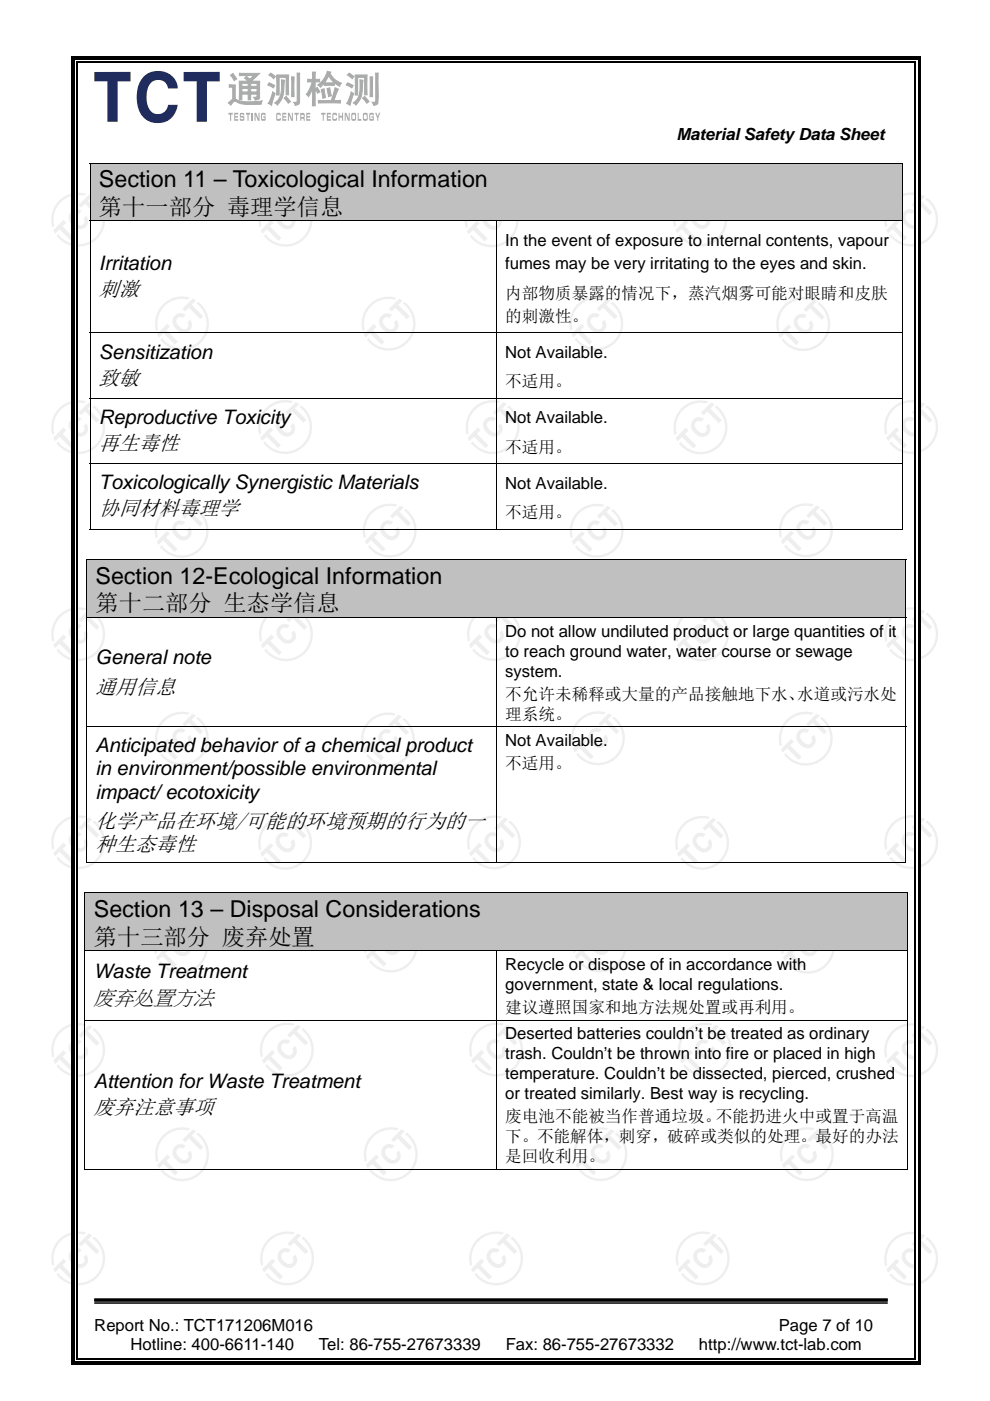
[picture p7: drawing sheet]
<svg xmlns="http://www.w3.org/2000/svg" width="210mm" height="297mm" viewBox="0 0 210 297" stroke-linecap="round" stroke-linejoin="round" font-family="sans-serif">
<defs><g id="words">
<g font-size="4.9">
<text x="21" y="39.7">Section 11 – Toxicological Information</text>
<text x="21" y="45.6">第十一部分 毒理学信息</text>
<text x="20.3" y="123.7">Section 12-Ecological Information</text>
<text x="20.3" y="129.6">第十二部分 生态学信息</text>
<text x="19.9" y="194.4">Section 13 – Disposal Considerations</text>
<text x="19.9" y="200.3">第十三部分 废弃处置</text>
</g>
<g font-size="4.5">
<text x="21" y="62.7">刺激</text>
<text x="21" y="81.5">致敏</text>
<text x="21" y="95.4">再生毒性</text>
<text x="21" y="109.3">协同材料毒理学</text>
<text x="20.3" y="147.1">通用信息</text>
<text x="20.3" y="175.5">化学产品在环境/可能的环境预期的行为的一</text>
<text x="20.3" y="180.5">种生态毒性</text>
<text x="19.9" y="212.9">废弃处置方法</text>
<text x="19.9" y="236.2">废弃注意事项</text>
</g>
<g font-size="4.2">
<text x="21" y="57.2">Irritation</text>
<text x="21" y="76">Sensitization</text>
<text x="21" y="89.9">Reproductive Toxicity</text>
<text x="21" y="103.8">Toxicologically Synergistic Materials</text>
<text x="20.3" y="140.9">General note</text>
<text x="20.3" y="159.4">Anticipated behavior of a chemical product</text>
<text x="20.3" y="164.4">in environment/possible environmental</text>
<text x="20.3" y="169.3">impact/ ecotoxicity</text>
<text x="19.9" y="207.4">Waste Treatment</text>
<text x="19.9" y="230.7">Attention for Waste Treatment</text>
</g>
<g font-size="3.5">
<text x="143.5" y="29.6">Material Safety Data Sheet</text>
<text x="107.1" y="52.2">In the event of exposure to internal contents, vapour</text>
<text x="107.1" y="57.1">fumes may be very irritating to the eyes and skin.</text>
<text x="107.1" y="63.3">内部物质暴露的情况下，蒸汽烟雾可能对眼睛和皮肤</text>
<text x="107.1" y="68.2">的刺激性。</text>
<text x="107.1" y="75.9">Not Available.</text>
<text x="107.1" y="82.1">不适用。</text>
<text x="107.1" y="89.8">Not Available.</text>
<text x="107.1" y="96">不适用。</text>
<text x="107.1" y="103.6">Not Available.</text>
<text x="107.1" y="109.8">不适用。</text>
<text x="107.1" y="135">Do not allow undiluted product or large quantities of it</text>
<text x="107.1" y="139.2">to reach ground water, water course or sewage</text>
<text x="107.1" y="143.4">system.</text>
<text x="107.1" y="148.3">不允许未稀释或大量的产品接触地下水、</text>
<text x="169.1" y="148.3">水道或污水处</text>
<text x="107.1" y="152.5">理系统。</text>
<text x="107.1" y="158.2">Not Available.</text>
<text x="107.1" y="163.1">不适用。</text>
<text x="107.1" y="205.6">Recycle or dispose of in accordance with</text>
<text x="107.1" y="209.8">government, state &amp; local regulations.</text>
<text x="107.1" y="214.7">建议遵照国家和地方法规处置或再利用。</text>
<text x="107.1" y="220.4">Deserted batteries couldn’t be treated as ordinary</text>
<text x="107.1" y="224.6">trash. Couldn’t be thrown into fire or placed in high</text>
<text x="107.1" y="228.9">temperature. Couldn’t be dissected, pierced, crushed</text>
<text x="107.1" y="233.1">or treated similarly. Best way is recycling.</text>
<text x="107.1" y="238">废电池不能被当作普通垃圾。不能扔进火中或置于高温</text>
<text x="107.1" y="242.2">下。不能解体，刺穿，破碎或类似的处理。最好的办法</text>
<text x="107.1" y="246.4">是回收利用。</text>
<text x="20" y="282.2">Report No.: TCT171206M016</text>
<text x="27.7" y="286.2">Hotline: 400-6611-140</text>
<text x="67.6" y="286.2">Tel: 86-755-27673339</text>
<text x="107.3" y="286.2">Fax: 86-755-27673332</text>
<text x="148.2" y="286.2">http://www.tct-lab.com</text>
<text x="165.2" y="282.2">Page 7 of 10</text>
</g>
</g></defs>
<g fill="#efeeee">
<path d="M15.1 44.9a1.6 1.6 0 0 1 2.2-.1l-.6 .6a.96 .96 0 0 0-1.3 .3 .96 .96 0 0 0 .4 1.4l.3 .2a.95 .95 0 0 0 1.3 .4 .95 .95 0 0 0 .3-1.3l.6-.6a1.75 1.75 0 0 1-.3 2.5 1.75 1.75 0 0 1-2.4-.3l-.3-.2a1.95 1.95 0 0 1-.2-2.9z"/>
<path d="M15.1 88.9a1.65 1.65 0 0 1 2.2-.1l-.6 .6a.96 .96 0 0 0-1.3 .3 .96 .96 0 0 0 .4 1.4 1.17 1.17 0 0 0 2 .3l.1-.6-.2-.5 .6-.5a1.79 1.79 0 0 1-.4 2.6 1.79 1.79 0 0 1-2.6-.6 1.94 1.94 0 0 1-.2-2.9z"/>
<path d="M15.1 132.8a1.64 1.64 0 0 1 2.2-.1l-.6 .6a.93 .93 0 0 0-1.2 .2 .93 .93 0 0 0 .2 1.3 1.44 1.44 0 0 0 2 .6 .91 .91 0 0 0 0-1.2l.6-.5a1.79 1.79 0 0 1-.4 2.5 1.79 1.79 0 0 1-2.6-.5 1.94 1.94 0 0 1-.2-2.9z"/>
<path d="M15.1 176.9a1.61 1.61 0 0 1 2.2-.1l-.6 .6a.96 .96 0 0 0-1.3 .3 .96 .96 0 0 0 .4 1.4l.3 .2a.95 .95 0 0 0 1.3 .4 .95 .95 0 0 0 .3-1.3l.6-.6a1.79 1.79 0 0 1-.4 2.6 1.79 1.79 0 0 1-2.6-.6 1.96 1.96 0 0 1-.2-2.9z"/>
<path d="M15 221a1.6 1.6 0 0 1 2.3-.2l-.6 .6a.96 .96 0 0 0-1.3 .4 .96 .96 0 0 0 .4 1.3 1.16 1.16 0 0 0 2 .3l.1-.5-.2-.5 .6-.6a1.79 1.79 0 0 1-.4 2.6 1.79 1.79 0 0 1-2.6-.6 1.98 1.98 0 0 1-.3-2.8z"/>
<path d="M59.4 265.1a1.58 1.58 0 0 1 2.2-.1l-.6 .6a.93 .93 0 0 0-1.2 .3 .93 .93 0 0 0 .2 1.3 1.39 1.39 0 0 0 1.9 .6l.3-.4-.2-.8 .6-.6a1.76 1.76 0 0 1-.3 2.5 1.76 1.76 0 0 1-2.4-.3 1.98 1.98 0 0 1-.5-3.1z"/>
<path d="M103.7 265.1a1.57 1.57 0 0 1 2.2-.1l-.5 .6a.96 .96 0 0 0-1.4 .4 .96 .96 0 0 0 .5 1.3 1.19 1.19 0 0 0 1.8 .5 .82 .82 0 0 0 .1-1.2l.5-.6a1.78 1.78 0 0 1-.4 2.6 1.78 1.78 0 0 1-2.5-.6 1.91 1.91 0 0 1-.3-2.9z"/>
<path d="M147.4 265.3a1.63 1.63 0 0 1 2.4-.3l-.6 .6a.92 .92 0 0 0-1.3 .3 .92 .92 0 0 0 .3 1.3 1.48 1.48 0 0 0 1.7 .7 .87 .87 0 0 0 .3-1.3l.6-.6a1.78 1.78 0 0 1-.4 2.6 1.78 1.78 0 0 1-2.6-.6 1.97 1.97 0 0 1-.4-2.7z"/>
<path d="M15.1 265.1a1.61 1.61 0 0 1 2.2-.1l-.6 .6a.95 .95 0 0 0-1.3 .4 .95 .95 0 0 0 .4 1.3 1.15 1.15 0 0 0 1 .7 1.15 1.15 0 0 0 1.1-.5v-.4l-.2-.5 .6-.6a1.78 1.78 0 0 1-.4 2.6 1.78 1.78 0 0 1-2.6-.6 1.93 1.93 0 0 1-.2-2.9z"/>
<path d="M37.1 66.9a1.61 1.61 0 0 1 2.2-.1l-.5 .6a.93 .93 0 0 0-1.3 .3 .93 .93 0 0 0 .2 1.2 1.3 1.3 0 0 0 2.1 .5l.1-.6-.1-.4 .5-.6a1.79 1.79 0 0 1-.4 2.6 1.79 1.79 0 0 1-2.5-.6 1.92 1.92 0 0 1-.3-2.9z"/>
<path d="M59.1 44.9a1.59 1.59 0 0 1 2.2-.1l-.6 .6a.96 .96 0 0 0-1.3 .4 .96 .96 0 0 0 .4 1.3 1.18 1.18 0 0 0 2 .3l.1-.6-.2-.4 .6-.6a1.79 1.79 0 0 1-.4 2.6 1.79 1.79 0 0 1-2.6-.6 1.92 1.92 0 0 1-.2-2.9z"/>
<path d="M37 110.9a1.63 1.63 0 0 1 2.3-.1l-.6 .5a.96 .96 0 0 0-1.3 .4 .96 .96 0 0 0 .4 1.3l.2 .3a.96 .96 0 0 0 1.3 .4 .96 .96 0 0 0 .5-1.2l-.1-.2 .5-.6a1.79 1.79 0 0 1-.3 2.6 1.79 1.79 0 0 1-2.6-.6 1.93 1.93 0 0 1-.3-2.8z"/>
<path d="M59 88.9a1.63 1.63 0 0 1 2.2-.1l-.6 .5a.96 .96 0 0 0-1.3 .4 .96 .96 0 0 0 .4 1.3l.3 .3a.95 .95 0 0 0 1.2 .4 .95 .95 0 0 0 .5-1.2l-.1-.2 .6-.6a1.79 1.79 0 0 1-.4 2.6 1.79 1.79 0 0 1-2.6-.5 1.94 1.94 0 0 1-.2-2.9z"/>
<path d="M80.9 66.9a1.58 1.58 0 0 1 2.2-.1l-.5 .6a.92 .92 0 0 0-1.3 .3 .92 .92 0 0 0 .3 1.3 1.45 1.45 0 0 0 1.9 .6 .92 .92 0 0 0 0-1.2l.6-.6a1.79 1.79 0 0 1-.4 2.6 1.79 1.79 0 0 1-2.5-.6 1.92 1.92 0 0 1-.3-2.9z"/>
<path d="M102.8 45.1a1.59 1.59 0 0 1 2.2-.2l-.6 .6a.91 .91 0 0 0-1.2 .2 .91 .91 0 0 0 .1 1.2 1.35 1.35 0 0 0 2.2 .7l.1-.6-.2-.5 .6-.6a1.79 1.79 0 0 1-.4 2.6 1.79 1.79 0 0 1-2.5-.6 1.93 1.93 0 0 1-.3-2.8z"/>
<path d="M37 155a1.62 1.62 0 0 1 2.3-.2l-.6 .6a.94 .94 0 0 0-1.3 .3 .94 .94 0 0 0 .3 1.3 1.32 1.32 0 0 0 2.1 .5l.1-.6-.2-.5 .6-.6a1.79 1.79 0 0 1-.4 2.6 1.79 1.79 0 0 1-2.5-.6 1.92 1.92 0 0 1-.4-2.8z"/>
<path d="M59.1 132.8a1.61 1.61 0 0 1 2.3-.1l-.6 .6a.93 .93 0 0 0-1.3 .2 .93 .93 0 0 0 .3 1.3 1.22 1.22 0 0 0 2.1 .3l.1-.5-.2-.4 .6-.5a1.79 1.79 0 0 1-.4 2.5 1.79 1.79 0 0 1-2.6-.5 1.92 1.92 0 0 1-.3-2.9z"/>
<path d="M81.1 110.9a1.6 1.6 0 0 1 2.3-.2l-.6 .6a.93 .93 0 0 0-1.3 .3 .93 .93 0 0 0 .3 1.3 1.3 1.3 0 0 0 2 .4l.2-.5-.2-.5 .6-.6a1.79 1.79 0 0 1-.4 2.6 1.79 1.79 0 0 1-2.6-.6 1.93 1.93 0 0 1-.3-2.8z"/>
<path d="M102.8 89l.2-.1a1.59 1.59 0 0 1 2.2-.1l-.6 .5a.96 .96 0 0 0-1.3 .4 .96 .96 0 0 0 .4 1.3l.3 .3a.95 .95 0 0 0 1.3 .4 .95 .95 0 0 0 .3-1.4l.6-.6a1.79 1.79 0 0 1-.4 2.6 1.79 1.79 0 0 1-2.5-.5 2.02 2.02 0 0 1-.5-2.8z"/>
<path d="M124.9 67a1.62 1.62 0 0 1 2.3-.2l-.6 .6a.94 .94 0 0 0-1.3 .2 .94 .94 0 0 0 .3 1.3 1.32 1.32 0 0 0 2.1 .5l.1-.6-.2-.4 .6-.6a1.78 1.78 0 0 1-.4 2.5 1.78 1.78 0 0 1-2.5-.5 1.92 1.92 0 0 1-.4-2.8z"/>
<path d="M146.9 44.9a1.59 1.59 0 0 1 2.3-.1l-.5 .5a.96 .96 0 0 0-1.4 .4 .96 .96 0 0 0 .5 1.3 1.16 1.16 0 0 0 1.9 .4l.2-.6-.2-.5 .5-.6a1.75 1.75 0 0 1-.2 2.5 1.75 1.75 0 0 1-2.5-.3l-.2-.1a1.94 1.94 0 0 1-.4-2.9z"/>
<path d="M36.9 199a1.59 1.59 0 0 1 2.2-.1l-.6 .6a.92 .92 0 0 0-1.2 .3 .92 .92 0 0 0 .2 1.2 1.21 1.21 0 0 0 2.1 .4l.1-.6-.2-.3 .6-.6a1.76 1.76 0 0 1-.3 2.5 1.76 1.76 0 0 1-2.5-.3 1.99 1.99 0 0 1-.4-3.1z"/>
<path d="M58.9 177.1a1.63 1.63 0 0 1 2.3-.2l-.6 .6a.92 .92 0 0 0-1.2 .3 .92 .92 0 0 0 .2 1.2 1.21 1.21 0 0 0 1 .9 1.21 1.21 0 0 0 1.2-.5v-.6l-.2-.3 .6-.6a1.78 1.78 0 0 1-.4 2.6 1.78 1.78 0 0 1-2.5-.6 1.93 1.93 0 0 1-.4-2.8z"/>
<path d="M80.8 155.2a1.52 1.52 0 0 1 2.2-.2l-.6 .6a.91 .91 0 0 0-1.2 .2 .91 .91 0 0 0 .1 1.2 1.35 1.35 0 0 0 2.2 .6l.1-.5-.2-.5 .6-.6a1.79 1.79 0 0 1-.4 2.6 1.79 1.79 0 0 1-2.6-.6 1.88 1.88 0 0 1-.2-2.8z"/>
<path d="M103.3 132.8a1.58 1.58 0 0 1 2.2-.1l-.6 .5a.94 .94 0 0 0-1.3 .3 .94 .94 0 0 0 .3 1.3 1.31 1.31 0 0 0 2.1 .5l.1-.6-.2-.5 .6-.6a1.76 1.76 0 0 1-.3 2.5 1.76 1.76 0 0 1-2.5-.3 1.99 1.99 0 0 1-.4-3z"/>
<path d="M125 110.9a1.6 1.6 0 0 1 2.3-.2l-.6 .6a.92 .92 0 0 0-1.3 .3 .92 .92 0 0 0 .3 1.3 1.37 1.37 0 0 0 2 .6l.2-.4-.2-.8 .6-.6a1.77 1.77 0 0 1-.4 2.6 1.77 1.77 0 0 1-2.6-.6 1.93 1.93 0 0 1-.3-2.8z"/>
<path d="M147 89a1.64 1.64 0 0 1 2.3-.2l-.6 .6a.93 .93 0 0 0-1.2 .3 .93 .93 0 0 0 .2 1.3 1.31 1.31 0 0 0 2.1 .5l.1-.6-.2-.5 .6-.6a1.81 1.81 0 0 1-.5 2.6 1.81 1.81 0 0 1-2.6-.8 1.85 1.85 0 0 1-.2-2.6z"/>
<path d="M168.9 67a1.59 1.59 0 0 1 2.2-.1l-.6 .6a.92 .92 0 0 0-1.2 .3 .92 .92 0 0 0 .2 1.2 1.21 1.21 0 0 0 2.1 .4l.1-.6-.2-.3 .6-.6a1.76 1.76 0 0 1-.3 2.5 1.76 1.76 0 0 1-2.5-.3 2.01 2.01 0 0 1-.4-3.1z"/>
<path d="M37.1 243.1a1.6 1.6 0 0 1 2.2-.1l-.5 .5a.97 .97 0 0 0-1.4 .4 .97 .97 0 0 0 .4 1.3l.3 .3a.95 .95 0 0 0 1.2 .4 .95 .95 0 0 0 .5-1.2v-.2l.5-.6a1.79 1.79 0 0 1-.4 2.6 1.79 1.79 0 0 1-2.5-.5 1.94 1.94 0 0 1-.3-2.9z"/>
<path d="M59.3 220.9a1.62 1.62 0 0 1 2.3-.1l-.6 .5a.96 .96 0 0 0-1.3 .4 .96 .96 0 0 0 .4 1.3 1.14 1.14 0 0 0 1.9 .4l.2-.6-.2-.5 .5-.6a1.78 1.78 0 0 1-.3 2.6 1.78 1.78 0 0 1-2.6-.5 1.94 1.94 0 0 1-.3-2.9z"/>
<path d="M81.4 198.8a1.6 1.6 0 0 1 2.2-.1l-.6 .6a.93 .93 0 0 0-1.2 .2 .93 .93 0 0 0 .2 1.3 1.23 1.23 0 0 0 2.1 .3l.1-.5-.2-.3 .6-.6a1.76 1.76 0 0 1-.3 2.5 1.76 1.76 0 0 1-2.5-.3 2 2 0 0 1-.4-3.1z"/>
<path d="M103.3 176.9a1.61 1.61 0 0 1 2.2-.1l-.6 .6a.95 .95 0 0 0-1.3 .4 .95 .95 0 0 0 .4 1.3 1.16 1.16 0 0 0 2 .4l.1-.6-.2-.5 .6-.6a1.76 1.76 0 0 1-.3 2.5 1.76 1.76 0 0 1-2.4-.3 1.98 1.98 0 0 1-.5-3.1z"/>
<path d="M125.2 154.9a1.61 1.61 0 0 1 2.4-.1l-.6 .5a.96 .96 0 0 0-1.4 .4 .96 .96 0 0 0 .5 1.3 1.16 1.16 0 0 0 1.9 .4l.2-.4-.2-.7 .5-.6a1.76 1.76 0 0 1-.2 2.5 1.76 1.76 0 0 1-2.5-.3l-.2-.1a1.96 1.96 0 0 1-.4-2.9z"/>
<path d="M147.4 132.8a1.58 1.58 0 0 1 2.2-.1l-.5 .6a.94 .94 0 0 0-1.3 .3 .94 .94 0 0 0 .2 1.3 1.23 1.23 0 0 0 2.2 .3v-.6l-.2-.3 .6-.6a1.78 1.78 0 0 1-.4 2.6 1.78 1.78 0 0 1-2.5-.6 1.93 1.93 0 0 1-.3-2.9z"/>
<path d="M169.4 110.8a1.63 1.63 0 0 1 2.3-.2l-.6 .6a.93 .93 0 0 0-1.3 .3 .93 .93 0 0 0 .3 1.3 1.29 1.29 0 0 0 2 .5l.2-.6-.2-.5 .5-.6a1.76 1.76 0 0 1-.2 2.5 1.76 1.76 0 0 1-2.5-.3l-.2-.2a1.95 1.95 0 0 1-.3-2.8z"/>
<path d="M81.3 243.1a1.62 1.62 0 0 1 2.3-.1l-.6 .5a.93 .93 0 0 0-1.2 .3 .93 .93 0 0 0 .2 1.3 1.3 1.3 0 0 0 2.1 .5l.1-.6-.2-.5 .6-.6a1.76 1.76 0 0 1-.3 2.5 1.76 1.76 0 0 1-2.4-.3 2.01 2.01 0 0 1-.6-3z"/>
<path d="M103.7 220.9a1.59 1.59 0 0 1 2.2-.2l-.5 .6a.96 .96 0 0 0-1.4 .4 .96 .96 0 0 0 .5 1.3l.2 .3a.96 .96 0 0 0 1.4 .4 .96 .96 0 0 0 .3-1.4l.5-.6a1.79 1.79 0 0 1-.4 2.6 1.79 1.79 0 0 1-2.5-.5 1.94 1.94 0 0 1-.3-2.9z"/>
<path d="M125.7 198.8a1.63 1.63 0 0 1 2.3-.1l-.6 .5a.93 .93 0 0 0-1.3 .3 .93 .93 0 0 0 .2 1.3 1.2 1.2 0 0 0 2.2 .3v-.5l-.1-.4 .5-.6a1.76 1.76 0 0 1-.2 2.5 1.76 1.76 0 0 1-2.5-.3l-.2-.1a1.95 1.95 0 0 1-.3-2.9z"/>
<path d="M147.3 177.1a1.65 1.65 0 0 1 2.3-.2l-.5 .6a.95 .95 0 0 0-1.4 .4 .95 .95 0 0 0 .5 1.3 1.15 1.15 0 0 0 1.9 .3l.2-.5-.2-.5 .5-.6a1.79 1.79 0 0 1-.4 2.6 1.79 1.79 0 0 1-2.5-.6 1.97 1.97 0 0 1-.4-2.8z"/>
<path d="M169.3 155a1.64 1.64 0 0 1 2.3-.2l-.6 .6a.93 .93 0 0 0-1.2 .3 .93 .93 0 0 0 .2 1.3 1.31 1.31 0 0 0 2.1 .5l.1-.6-.2-.5 .6-.6a1.79 1.79 0 0 1-.4 2.6 1.79 1.79 0 0 1-2.5-.6 1.95 1.95 0 0 1-.4-2.8z"/>
<path d="M125.8 243a1.59 1.59 0 0 1 2.3-.1l-.6 .6a.93 .93 0 0 0-1.3 .3 .93 .93 0 0 0 .2 1.2l.8 .7a.89 .89 0 0 0 1.2 0 .89 .89 0 0 0 .1-1.2l.6-.6a1.77 1.77 0 0 1-.3 2.5 1.77 1.77 0 0 1-2.5-.3 2.01 2.01 0 0 1-.5-3.1z"/>
<path d="M148 220.9a1.59 1.59 0 0 1 2.2-.1l-.5 .5a.94 .94 0 0 0-1.3 .3 .94 .94 0 0 0 .2 1.3 1.41 1.41 0 0 0 1.9 .7l.4-.5-.2-.8 .5-.6a1.79 1.79 0 0 1-.4 2.6 1.79 1.79 0 0 1-2.5-.5 1.91 1.91 0 0 1-.3-2.9z"/>
<path d="M169.7 199.2a1.64 1.64 0 0 1 2.4-.3l-.6 .6a.92 .92 0 0 0-1.3 .3 .92 .92 0 0 0 .3 1.3 1.18 1.18 0 0 0 .9 .8 1.18 1.18 0 0 0 1.2-.5v-.6l-.1-.3 .5-.6a1.79 1.79 0 0 1-.4 2.6 1.79 1.79 0 0 1-2.5-.5 1.99 1.99 0 0 1-.4-2.8z"/>
<path d="M169.5 243.2a1.62 1.62 0 0 1 2.4-.3l-.6 .6a.92 .92 0 0 0-1.3 .3 .92 .92 0 0 0 .3 1.2 1.3 1.3 0 0 0 2 .5l.2-.5-.2-.5 .6-.6a1.78 1.78 0 0 1-.4 2.6 1.78 1.78 0 0 1-2.6-.6 1.97 1.97 0 0 1-.4-2.7z"/>
<path d="M191.7 44.9a1.61 1.61 0 0 1 2.3-.1l-.6 .5a.93 .93 0 0 0-1.3 .3 .93 .93 0 0 0 .3 1.3 1.32 1.32 0 0 0 2.1 .5l.1-.6-.2-.5 .6-.6a1.79 1.79 0 0 1-.4 2.6 1.79 1.79 0 0 1-2.6-.5 1.93 1.93 0 0 1-.3-2.9z"/>
<path d="M191.7 88.9a1.55 1.55 0 0 1 2.3-.1l-.6 .5a.94 .94 0 0 0-1.3 .3 .94 .94 0 0 0 .3 1.3 1.31 1.31 0 0 0 2.1 .5l.1-.6-.2-.5 .6-.6a1.79 1.79 0 0 1-.4 2.6 1.79 1.79 0 0 1-2.6-.5 1.95 1.95 0 0 1-.3-2.9z"/>
<path d="M191.8 132.8a1.62 1.62 0 0 1 2.2-.1l-.6 .6a.93 .93 0 0 0-1.2 .2 .93 .93 0 0 0 .2 1.3 1.22 1.22 0 0 0 2.1 .3l.1-.5-.2-.4 .6-.5a1.79 1.79 0 0 1-.4 2.5 1.79 1.79 0 0 1-2.6-.5 1.92 1.92 0 0 1-.2-2.9z"/>
<path d="M191.8 176.9a1.62 1.62 0 0 1 2.2-.1l-.6 .6a.93 .93 0 0 0-1.2 .2 .93 .93 0 0 0 .2 1.3 1.31 1.31 0 0 0 2 .5l.2-.6-.2-.4 .6-.6a1.79 1.79 0 0 1-.4 2.5 1.79 1.79 0 0 1-2.6-.5 1.92 1.92 0 0 1-.2-2.9z"/>
<path d="M191.7 221a1.59 1.59 0 0 1 2.3-.1l-.6 .5a.93 .93 0 0 0-1.2 .3 .93 .93 0 0 0 .2 1.3 1.23 1.23 0 0 0 2.1 .3l.1-.5-.2-.4 .6-.6a1.79 1.79 0 0 1-.4 2.6 1.79 1.79 0 0 1-2.6-.5 1.86 1.86 0 0 1-.3-2.9z"/>
<path d="M191.7 265.2a1.62 1.62 0 0 1 2.3-.1l-.6 .6a.93 .93 0 0 0-1.2 .2 .93 .93 0 0 0 .2 1.3 1.23 1.23 0 0 0 2.1 .3l.1-.5-.2-.3 .6-.6a1.76 1.76 0 0 1-.3 2.5 1.76 1.76 0 0 1-2.5-.3 2.02 2.02 0 0 1-.5-3.1z"/>
</g>
<g fill="#efeeee">
<path d="M13.5 46.6l.5 .6-.7 .8 2.4 2.4-.6 .7-2.5-2.5-.9 1-.4-.8z" fill-rule="evenodd"/>
<path d="M16.7 43.4l2.1-2.1 .8 .4-1 .9 2.5 2.4-.6 .7-2.5-2.5-.7 .8z" fill-rule="evenodd"/>
<path d="M12.5 42.5a5.8 5.8 0 0 1 5.7-1.4l-.4 .4a5.2 5.2 0 0 0-6.3 6.3l-.4 .5a5.7 5.7 0 0 1 1.4-5.8zM12.3 49.6a5.2 5.2 0 0 0 8 .7 5.2 5.2 0 0 0-.7-8l.4-.3a5.7 5.7 0 0 1 .6 8.6 5.7 5.7 0 0 1-8.6-.6z" fill-rule="evenodd"/>
<path d="M13.5 90.6l.5 .6-.7 .8 2.4 2.4-.6 .6-2.5-2.4-.9 .9-.4-.7z" fill-rule="evenodd"/>
<path d="M16.7 87.4l2.1-2.1 .8 .4-1 .9 2.5 2.4-.6 .6-2.5-2.4-.7 .8z" fill-rule="evenodd"/>
<path d="M12.5 86.5a5.7 5.7 0 0 1 5.7-1.4l-.4 .4a5.2 5.2 0 0 0-6.3 6.3l-.4 .4a5.7 5.7 0 0 1 1.4-5.7zM19.6 86.3l.4-.3a5.7 5.7 0 0 1 .6 8.6 5.7 5.7 0 0 1-8.6-.6l.3-.4a5.2 5.2 0 0 0 8 .7 5.2 5.2 0 0 0-.7-8z" fill-rule="evenodd"/>
<path d="M13.5 134.5l.5 .6-.7 .8 2.4 2.4-.6 .6-2.5-2.4-.9 .9-.4-.7z" fill-rule="evenodd"/>
<path d="M16.7 131.3l2.1-2.1 .8 .4-1 .9 2.5 2.4-.6 .6-2.5-2.4-.7 .8z" fill-rule="evenodd"/>
<path d="M12.5 130.4a5.7 5.7 0 0 1 5.7-1.4l-.4 .4a5.2 5.2 0 0 0-6.3 6.3l-.4 .4a5.7 5.7 0 0 1 1.4-5.7zM19.6 130.2l.4-.3a5.7 5.7 0 0 1 .6 8.6 5.7 5.7 0 0 1-8.6-.6l.3-.4a5.2 5.2 0 0 0 8 .7 5.2 5.2 0 0 0-.7-8z" fill-rule="evenodd"/>
<path d="M13.5 178.6l.5 .6-.7 .8 2.4 2.4-.6 .6-2.5-2.4-.9 .9-.4-.7z" fill-rule="evenodd"/>
<path d="M16.7 175.5l2.1-2.2 .8 .4-1 .9 2.5 2.4-.6 .7-2.5-2.5-.7 .8z" fill-rule="evenodd"/>
<path d="M12.5 174.5a5.8 5.8 0 0 1 5.7-1.4l-.4 .4a5.2 5.2 0 0 0-6.3 6.4l-.4 .4a5.7 5.7 0 0 1 1.4-5.8zM20 174a5.7 5.7 0 0 1 .6 8.6 5.7 5.7 0 0 1-8.6-.6l.3-.4a5.2 5.2 0 0 0 8 .7 5.2 5.2 0 0 0-.7-8z" fill-rule="evenodd"/>
<path d="M13.5 222.7l.5 .5-.7 .8 2.4 2.5-.6 .6-2.5-2.5-.9 1-.4-.8z" fill-rule="evenodd"/>
<path d="M16.7 219.5l2.1-2.2 .8 .4-1 .9 2.5 2.5-.6 .6-2.5-2.4-.7 .7z" fill-rule="evenodd"/>
<path d="M12.5 218.6a5.7 5.7 0 0 1 5.7-1.5l-.4 .4a5.2 5.2 0 0 0-6.3 6.4l-.4 .4a5.7 5.7 0 0 1 1.4-5.7zM19.6 218.4l.4-.4a5.7 5.7 0 0 1 .6 8.6 5.7 5.7 0 0 1-8.6-.6l.3-.3a5.2 5.2 0 0 0 8 .6 5.2 5.2 0 0 0-.7-7.9z" fill-rule="evenodd"/>
<path d="M55.6 269l2.2-2.1 .6 .5-.8 .8 2.4 2.5-.6 .6-2.5-2.5-.9 1z" fill-rule="evenodd"/>
<path d="M63.1 261.5l.8 .4-1 .9 2.5 2.5-.6 .6-2.5-2.4-.8 .7-.5-.5z" fill-rule="evenodd"/>
<path d="M56.9 262.8a5.7 5.7 0 0 1 5.6-1.5l-.4 .4a5.2 5.2 0 0 0-6.3 6.4l-.4 .4a5.7 5.7 0 0 1 1.5-5.7zM64.3 262.2a5.7 5.7 0 0 1 .6 8.6 5.7 5.7 0 0 1-8.6-.6l.4-.3a5.2 5.2 0 0 0 7.9 .6 5.2 5.2 0 0 0-.7-7.9z" fill-rule="evenodd"/>
<path d="M99.9 269l2.2-2.1 .6 .5-.8 .8 2.4 2.5-.6 .6-2.4-2.5-1 1z" fill-rule="evenodd"/>
<path d="M107.5 261.5l.7 .4-.9 .9 2.4 2.5-.6 .6-2.4-2.4-.8 .7-.6-.5z" fill-rule="evenodd"/>
<path d="M101.2 262.8a5.7 5.7 0 0 1 5.7-1.5l-.4 .4a5.2 5.2 0 0 0-6.3 6.4l-.4 .4a5.7 5.7 0 0 1 1.4-5.7zM108.3 262.6l.3-.4a5.7 5.7 0 0 1 .7 8.7 5.7 5.7 0 0 1-8.7-.7l.4-.3a5.2 5.2 0 0 0 7.9 .6 5.2 5.2 0 0 0-.6-7.9z" fill-rule="evenodd"/>
<path d="M143.8 269l2.1-2.1 .6 .5-.8 .8 2.5 2.5-.7 .6-2.4-2.5-1 1z" fill-rule="evenodd"/>
<path d="M151.3 261.5l.7 .4-.9 .9 2.4 2.5-.6 .6-2.4-2.4-.8 .7-.6-.5z" fill-rule="evenodd"/>
<path d="M145 262.8a5.7 5.7 0 0 1 5.7-1.5l-.4 .4a5.2 5.2 0 0 0-6.3 6.4l-.4 .4a5.7 5.7 0 0 1 1.4-5.7zM152.1 262.6l.3-.4a5.7 5.7 0 0 1 .7 8.7 5.7 5.7 0 0 1-8.7-.7l.4-.3a5.2 5.2 0 0 0 7.9 .6 5.2 5.2 0 0 0-.6-7.9z" fill-rule="evenodd"/>
<path d="M11.3 269l2.2-2.1 .5 .5-.7 .8 2.4 2.5-.6 .6-2.5-2.5-.9 1z" fill-rule="evenodd"/>
<path d="M18.8 261.5l.8 .4-1 .9 2.5 2.5-.6 .6-2.5-2.4-.7 .7-.6-.5z" fill-rule="evenodd"/>
<path d="M12.5 262.8a5.8 5.8 0 0 1 5.7-1.5l-.4 .4a5.2 5.2 0 0 0-6.3 6.4l-.4 .4a5.7 5.7 0 0 1 1.4-5.7zM19.6 262.6l.4-.4a5.7 5.7 0 0 1 .6 8.6 5.7 5.7 0 0 1-8.6-.6l.3-.3a5.2 5.2 0 0 0 8 .6 5.2 5.2 0 0 0-.7-7.9z" fill-rule="evenodd"/>
<path d="M35.5 68.6l.5 .6-.7 .8 2.4 2.4-.6 .7-2.4-2.5-1 1-.3-.6-.1-.2z" fill-rule="evenodd"/>
<path d="M38.7 65.4l2.2-2.1 .7 .4-.9 .9 2.4 2.5-.6 .6-2.5-2.5-.7 .8z" fill-rule="evenodd"/>
<path d="M34.8 64.3a5.7 5.7 0 0 1 5.5-1.2l-.4 .4a5.2 5.2 0 0 0-6.4 6.4l-.4 .4a5.7 5.7 0 0 1 1.7-6zM42 64a5.7 5.7 0 0 1 .7 8.6 5.7 5.7 0 0 1-8.7-.6l.4-.4a5.2 5.2 0 0 0 7.9 .7 5.2 5.2 0 0 0-.7-8z" fill-rule="evenodd"/>
<path d="M57.4 46.7l.6 .5-.8 .8 2.5 2.4-.6 .7-2.5-2.5-.9 1-.4-.8z" fill-rule="evenodd"/>
<path d="M62.8 41.3l.7 .4-.9 .9 2.5 2.4-.6 .7-2.5-2.5-.8 .8-.6-.5z" fill-rule="evenodd"/>
<path d="M56.5 42.5a5.7 5.7 0 0 1 5.7-1.4l-.4 .4a5.2 5.2 0 0 0-6.3 6.4l-.4 .4a5.7 5.7 0 0 1 1.4-5.8zM63.6 42.3l.3-.3a5.7 5.7 0 0 1 .7 8.6 5.7 5.7 0 0 1-8.6-.6l.3-.4a5.2 5.2 0 0 0 7.9 .7 5.2 5.2 0 0 0-.6-8z" fill-rule="evenodd"/>
<path d="M35.4 112.6l.6 .6-.8 .8 2.4 2.4-.6 .6-2.4-2.4-.9 .9-.4-.7z" fill-rule="evenodd"/>
<path d="M40.8 107.3l.7 .4-.9 .9 2.4 2.4-.6 .6-2.4-2.4-.8 .8-.6-.6z" fill-rule="evenodd"/>
<path d="M34.5 108.5a5.8 5.8 0 0 1 5.7-1.4l-.4 .4a5.2 5.2 0 0 0-6.3 6.3l-.4 .4a5.7 5.7 0 0 1 1.4-5.7zM34.3 115.6a5.2 5.2 0 0 0 7.9 .6 5.2 5.2 0 0 0-.6-7.9l.3-.4a5.7 5.7 0 0 1 .7 8.7 5.7 5.7 0 0 1-8.7-.6z" fill-rule="evenodd"/>
<path d="M57.3 90.6l.6 .6-.8 .7 2.5 2.5-.6 .6-2.5-2.4-.9 .9-.4-.7z" fill-rule="evenodd"/>
<path d="M62.7 85.3l.8 .4-1 .9 2.5 2.4-.6 .6-2.5-2.4-.8 .8-.5-.6z" fill-rule="evenodd"/>
<path d="M56.4 86.5a5.7 5.7 0 0 1 5.7-1.4l-.4 .4a5.2 5.2 0 0 0-6.3 6.3l-.4 .4a5.7 5.7 0 0 1 1.4-5.7zM63.5 86.3l.4-.4a5.7 5.7 0 0 1 .6 8.7 5.7 5.7 0 0 1-8.6-.7l.3-.3a5.2 5.2 0 0 0 8 .6 5.2 5.2 0 0 0-.7-7.9z" fill-rule="evenodd"/>
<path d="M79.3 68.7l.6 .6-.8 .7 2.4 2.5-.6 .6-2.4-2.5-1 1-.3-.8z" fill-rule="evenodd"/>
<path d="M84.6 63.3l.8 .4-.9 .9 2.4 2.5-.6 .6-2.4-2.4-.8 .7-.6-.5z" fill-rule="evenodd"/>
<path d="M78.1 64.9a5.8 5.8 0 0 1 6-1.8l-.4 .4a5.2 5.2 0 0 0-6.3 6.4l-.4 .4a5.7 5.7 0 0 1 1.1-5.4zM85.8 64a5.7 5.7 0 0 1 .7 8.7 5.7 5.7 0 0 1-8.7-.7l.4-.3a5.2 5.2 0 0 0 7.9 .6 5.2 5.2 0 0 0-.7-7.9z" fill-rule="evenodd"/>
<path d="M101.2 46.8l.5 .6-.7 .7 2.4 2.5-.6 .6-2.5-2.5-.9 1-.4-.7z" fill-rule="evenodd"/>
<path d="M106.5 41.5l.8 .3-1 1 2.5 2.4-.6 .6-2.5-2.4-.8 .8-.5-.6z" fill-rule="evenodd"/>
<path d="M100.2 42.7a5.7 5.7 0 0 1 5.7-1.4l-.3 .4a5.2 5.2 0 0 0-6.4 6.3l-.4 .4a5.7 5.7 0 0 1 1.4-5.7zM107.3 42.5l.4-.4a5.7 5.7 0 0 1 .6 8.7 5.7 5.7 0 0 1-8.6-.7l.3-.3a5.2 5.2 0 0 0 8 .6 5.2 5.2 0 0 0-.7-7.9z" fill-rule="evenodd"/>
<path d="M35.5 156.7l.5 .5-.7 .8 2.4 2.5-.6 .6-2.5-2.5-.9 1-.4-.8z" fill-rule="evenodd"/>
<path d="M38.7 153.5l2.1-2.2 .8 .4-1 .9 2.5 2.5-.6 .6-2.5-2.4-.8 .8z" fill-rule="evenodd"/>
<path d="M34.5 152.6a5.7 5.7 0 0 1 5.7-1.5l-.4 .4a5.2 5.2 0 0 0-6.3 6.4l-.4 .4a5.8 5.8 0 0 1 1.4-5.7zM42 152a5.7 5.7 0 0 1 .6 8.6 5.7 5.7 0 0 1-8.6-.6l.4-.3a5.2 5.2 0 0 0 7.9 .6 5.2 5.2 0 0 0-.7-7.9z" fill-rule="evenodd"/>
<path d="M57.5 134.5l.6 .6-.8 .8 2.5 2.4-.7 .6-2.4-2.4-.9 .9-.4-.7z" fill-rule="evenodd"/>
<path d="M62.9 129.2l.7 .4-.9 .9 2.5 2.4-.7 .6-2.4-2.4-.8 .8-.6-.6z" fill-rule="evenodd"/>
<path d="M56.6 130.4a5.7 5.7 0 0 1 5.7-1.4l-.4 .4a5.2 5.2 0 0 0-6.3 6.3l-.4 .4a5.7 5.7 0 0 1 1.4-5.7zM64.1 129.9a5.7 5.7 0 0 1 .6 8.6 5.7 5.7 0 0 1-8.7-.6l.4-.4a5.2 5.2 0 0 0 8 .7 5.2 5.2 0 0 0-.7-8z" fill-rule="evenodd"/>
<path d="M79.5 112.6l.6 .5-.8 .8 2.5 2.5-.6 .6-2.5-2.5-.9 1-.4-.8z" fill-rule="evenodd"/>
<path d="M84.9 107.2l.7 .4-.9 .9 2.5 2.5-.6 .6-2.5-2.5-.8 .8-.6-.5z" fill-rule="evenodd"/>
<path d="M78.3 108.7a5.8 5.8 0 0 1 6-1.7l-.4 .4a5.2 5.2 0 0 0-6.3 6.4l-.4 .4a5.8 5.8 0 0 1 1.1-5.5zM85.7 108.2l.4-.3a5.7 5.7 0 0 1 .6 8.6 5.7 5.7 0 0 1-8.6-.6l.3-.4a5.2 5.2 0 0 0 7.9 .7 5.2 5.2 0 0 0-.6-8z" fill-rule="evenodd"/>
<path d="M101.3 90.6l.6 .6-.7 .8 2.4 2.4-.6 .6-2.5-2.4-.9 .9-.4-.7z" fill-rule="evenodd"/>
<path d="M106.7 85.3l.8 .4-.9 .9 2.4 2.4-.6 .6-2.5-2.4-.8 .8-.5-.6z" fill-rule="evenodd"/>
<path d="M100.4 86.5a5.7 5.7 0 0 1 5.7-1.4l-.4 .4a5.2 5.2 0 0 0-6.3 6.3l-.4 .4a5.7 5.7 0 0 1 1.4-5.7zM107.9 86a5.7 5.7 0 0 1 .6 8.6 5.7 5.7 0 0 1-8.6-.6l.3-.4a5.2 5.2 0 0 0 8 .6 5.2 5.2 0 0 0-.7-7.9z" fill-rule="evenodd"/>
<path d="M123.4 68.6l.5 .6-.8 .8 2.5 2.4-.6 .7-2.5-2.5-.9 1-.4-.8z" fill-rule="evenodd"/>
<path d="M126.6 65.4l2.1-2.1 .8 .4-1 .9 2.5 2.5-.6 .6-2.5-2.5-.8 .8z" fill-rule="evenodd"/>
<path d="M122.4 64.5a5.7 5.7 0 0 1 5.7-1.4l-.4 .4a5.2 5.2 0 0 0-6.3 6.4l-.4 .4a5.7 5.7 0 0 1 1.4-5.8zM129.9 64a5.7 5.7 0 0 1 .6 8.6 5.7 5.7 0 0 1-8.6-.6l.3-.4a5.2 5.2 0 0 0 8 .7 5.2 5.2 0 0 0-.7-8z" fill-rule="evenodd"/>
<path d="M145.4 46.6l.6 .6-.8 .8 2.4 2.4-.6 .6-2.4-2.4-1 .9-.3-.5v-.2z" fill-rule="evenodd"/>
<path d="M148.6 43.4l2.2-2.1 .7 .4-.9 .9 2.4 2.4-.6 .6-2.4-2.4-.8 .8z" fill-rule="evenodd"/>
<path d="M144.5 42.5a5.8 5.8 0 0 1 5.7-1.4l-.4 .4a5.2 5.2 0 0 0-6.4 6.3l-.4 .4a5.8 5.8 0 0 1 1.5-5.7zM151.6 42.3l.3-.4a5.7 5.7 0 0 1 .6 8.7 5.7 5.7 0 0 1-8.6-.6l.4-.4a5.2 5.2 0 0 0 7.9 .6 5.2 5.2 0 0 0-.6-7.9z" fill-rule="evenodd"/>
<path d="M35.2 200.8l.6 .6-.7 .7 2.4 2.5-.6 .6-2.5-2.5-.9 1-.4-.8z" fill-rule="evenodd"/>
<path d="M38.5 197.6l2.1-2.2 .7 .4-.9 .9 2.5 2.5-.6 .6-2.5-2.5-.8 .8z" fill-rule="evenodd"/>
<path d="M34.3 196.7a5.7 5.7 0 0 1 5.7-1.5l-.4 .4a5.2 5.2 0 0 0-6.3 6.4l-.4 .4a5.7 5.7 0 0 1 1.4-5.7zM41.4 196.4l.4-.3a5.7 5.7 0 0 1 .6 8.6 5.7 5.7 0 0 1-8.6-.6l.3-.3a5.2 5.2 0 0 0 8 .6 5.2 5.2 0 0 0-.7-8z" fill-rule="evenodd"/>
<path d="M57.4 178.8l.6 .5-.8 .8 2.4 2.4-.6 .7-2.5-2.5-.9 1-.4-.8z" fill-rule="evenodd"/>
<path d="M62.7 173.4l.8 .4-1 .9 2.5 2.5-.6 .6-2.5-2.5-.8 .8-.5-.5z" fill-rule="evenodd"/>
<path d="M56.5 174.6a5.7 5.7 0 0 1 5.6-1.4l-.4 .4a5.2 5.2 0 0 0-6.3 6.4l-.4 .4a5.6 5.6 0 0 1 1.5-5.8zM63.5 174.4l.4-.3a5.7 5.7 0 0 1 .6 8.6 5.7 5.7 0 0 1-8.6-.6l.3-.3a5.2 5.2 0 0 0 8 .6 5.2 5.2 0 0 0-.7-8z" fill-rule="evenodd"/>
<path d="M77 159l2.2-2.1 .5 .5-.7 .8 2.4 2.4-.6 .7-2.5-2.5-.9 1z" fill-rule="evenodd"/>
<path d="M84.5 151.5l.8 .4-1 .9 2.5 2.5-.7 .6-2.4-2.5-.8 .8-.5-.5z" fill-rule="evenodd"/>
<path d="M78.2 152.7a5.7 5.7 0 0 1 5.7-1.4l-.4 .4a5.2 5.2 0 0 0-6.3 6.4l-.4 .4a5.7 5.7 0 0 1 1.4-5.8zM85.3 152.5l.4-.3a5.7 5.7 0 0 1 .6 8.6 5.7 5.7 0 0 1-8.6-.6l.3-.3a5.2 5.2 0 0 0 8 .6 5.2 5.2 0 0 0-.7-8z" fill-rule="evenodd"/>
<path d="M101.7 134.5l.5 .6-.8 .7 2.5 2.5-.6 .6-2.5-2.4-.9 .9-.4-.7z" fill-rule="evenodd"/>
<path d="M107 129.2l.8 .4-1 .9 2.5 2.4-.7 .6-2.4-2.4-.8 .8-.5-.6z" fill-rule="evenodd"/>
<path d="M100.7 130.4a5.8 5.8 0 0 1 5.7-1.5l-.4 .4a5.2 5.2 0 0 0-6.3 6.4l-.4 .4a5.8 5.8 0 0 1 1.4-5.7zM108.2 129.8a5.7 5.7 0 0 1 .6 8.7 5.7 5.7 0 0 1-8.6-.7l.3-.3a5.2 5.2 0 0 0 8 .6 5.2 5.2 0 0 0-.7-7.9z" fill-rule="evenodd"/>
<path d="M121.3 114.7l2.1-2.1 .6 .6-.8 .8 2.5 2.4-.6 .6-2.5-2.4-.9 .9z" fill-rule="evenodd"/>
<path d="M126.6 109.4l2.2-2.1 .7 .3-.9 1 2.4 2.4-.6 .6-2.4-2.4-.8 .8z" fill-rule="evenodd"/>
<path d="M122.5 108.5a5.7 5.7 0 0 1 5.7-1.4l-.4 .4a5.2 5.2 0 0 0-6.3 6.3l-.4 .4a5.8 5.8 0 0 1 1.4-5.7zM129.9 107.9a5.7 5.7 0 0 1 .7 8.7 5.7 5.7 0 0 1-8.6-.6l.3-.4a5.2 5.2 0 0 0 8 .6 5.2 5.2 0 0 0-.7-7.9z" fill-rule="evenodd"/>
<path d="M145.5 90.7l.5 .5-.7 .8 2.4 2.5-.6 .6-2.5-2.5-.9 1-.4-.8z" fill-rule="evenodd"/>
<path d="M148.7 87.5l2.1-2.2 .8 .4-1 .9 2.5 2.5-.6 .6-2.5-2.5-.8 .9z" fill-rule="evenodd"/>
<path d="M144.5 86.6a5.8 5.8 0 0 1 5.7-1.5l-.4 .4a5.2 5.2 0 0 0-6.3 6.4l-.4 .4a5.8 5.8 0 0 1 1.4-5.7zM152 86a5.7 5.7 0 0 1 .6 8.6 5.7 5.7 0 0 1-8.6-.6l.4-.3a5.2 5.2 0 0 0 7.9 .6 5.2 5.2 0 0 0-.7-7.9z" fill-rule="evenodd"/>
<path d="M165.1 70.9l2.1-2.1 .6 .5-.8 .8 2.5 2.5-.6 .6-2.5-2.5-.9 1z" fill-rule="evenodd"/>
<path d="M170.5 65.6l2.1-2.2 .8 .4-1 .9 2.5 2.5-.6 .6-2.5-2.5-.8 .8z" fill-rule="evenodd"/>
<path d="M166.3 64.7a5.7 5.7 0 0 1 5.7-1.5l-.4 .4a5.2 5.2 0 0 0-6.3 6.4l-.4 .4a5.7 5.7 0 0 1 1.4-5.7zM173.8 64.1a5.7 5.7 0 0 1 .6 8.6 5.7 5.7 0 0 1-8.6-.6l.3-.3a5.2 5.2 0 0 0 8 .6 5.2 5.2 0 0 0-.7-7.9z" fill-rule="evenodd"/>
<path d="M35.5 244.8l.6 .6-.8 .7 2.4 2.5-.6 .6-2.4-2.4-1 .9-.4-.7z" fill-rule="evenodd"/>
<path d="M40.9 239.5l.7 .4-.9 .9 2.4 2.4-.6 .6-2.4-2.4-.8 .8-.6-.6z" fill-rule="evenodd"/>
<path d="M34.6 240.7a5.7 5.7 0 0 1 5.7-1.4l-.4 .4a5.2 5.2 0 0 0-6.4 6.3l-.4 .4a5.8 5.8 0 0 1 1.5-5.7zM41.7 240.5l.3-.4a5.7 5.7 0 0 1 .7 8.7 5.7 5.7 0 0 1-8.7-.7l.4-.3a5.2 5.2 0 0 0 7.9 .6 5.2 5.2 0 0 0-.6-7.9z" fill-rule="evenodd"/>
<path d="M57.7 222.6l.6 .6-.8 .8 2.4 2.4-.6 .6-2.4-2.4-.9 .9-.4-.7z" fill-rule="evenodd"/>
<path d="M63.1 217.3l.7 .4-.9 .9 2.4 2.4-.6 .6-2.4-2.4-.8 .8-.6-.6z" fill-rule="evenodd"/>
<path d="M56.8 218.5a5.7 5.7 0 0 1 5.7-1.4l-.4 .4a5.2 5.2 0 0 0-6.3 6.3l-.4 .4a5.7 5.7 0 0 1 1.4-5.7zM64.2 218a5.7 5.7 0 0 1 .7 8.6 5.7 5.7 0 0 1-8.7-.6l.4-.4a5.2 5.2 0 0 0 7.9 .6 5.2 5.2 0 0 0-.6-7.9z" fill-rule="evenodd"/>
<path d="M77.6 202.7l2.2-2.1 .5 .5-.8 .8 2.5 2.4-.6 .7-2.5-2.5-.9 1z" fill-rule="evenodd"/>
<path d="M85.1 195.2l.8 .4-1 .9 2.5 2.4-.6 .7-2.5-2.5-.8 .8-.5-.6z" fill-rule="evenodd"/>
<path d="M78.8 196.4a5.7 5.7 0 0 1 5.7-1.4l-.4 .4a5.2 5.2 0 0 0-6.3 6.4l-.4 .4a5.7 5.7 0 0 1 1.4-5.8zM85.9 196.2l.4-.3a5.7 5.7 0 0 1 .6 8.6 5.7 5.7 0 0 1-8.6-.6l.3-.4a5.2 5.2 0 0 0 8 .7 5.2 5.2 0 0 0-.7-8z" fill-rule="evenodd"/>
<path d="M101.7 178.7l.5 .6-.7 .7 2.4 2.5-.6 .6-2.5-2.5-.9 1-.4-.8z" fill-rule="evenodd"/>
<path d="M107 173.3l.8 .4-1 .9 2.5 2.5-.6 .6-2.5-2.4-.8 .7-.5-.5z" fill-rule="evenodd"/>
<path d="M100.7 174.6a5.7 5.7 0 0 1 5.7-1.5l-.4 .4a5.2 5.2 0 0 0-6.3 6.4l-.4 .4a5.7 5.7 0 0 1 1.4-5.7zM108.2 174a5.7 5.7 0 0 1 .6 8.7 5.7 5.7 0 0 1-8.6-.7l.4-.3a5.2 5.2 0 0 0 7.9 .6 5.2 5.2 0 0 0-.7-7.9z" fill-rule="evenodd"/>
<path d="M123.7 156.6l.6 .6-.8 .7 2.4 2.5-.6 .6-2.4-2.4-1 .9-.4-.7z" fill-rule="evenodd"/>
<path d="M129.1 151.3l.7 .4-.9 .9 2.4 2.4-.6 .6-2.4-2.4-.8 .8-.6-.6z" fill-rule="evenodd"/>
<path d="M122.8 152.5a5.7 5.7 0 0 1 5.7-1.4l-.4 .4a5.2 5.2 0 0 0-6.3 6.3l-.5 .4a5.7 5.7 0 0 1 1.5-5.7zM129.9 152.3l.3-.4a5.7 5.7 0 0 1 .7 8.7 5.7 5.7 0 0 1-8.7-.7l.4-.3a5.2 5.2 0 0 0 7.9 .6 5.2 5.2 0 0 0-.6-7.9z" fill-rule="evenodd"/>
<path d="M145.8 134.6l.5 .5-.7 .8 2.4 2.5-.6 .6-2.5-2.5-.9 1-.4-.8z" fill-rule="evenodd"/>
<path d="M151.1 129.2l.8 .4-.9 .9 2.4 2.5-.6 .6-2.5-2.5-.8 .9-.5-.6z" fill-rule="evenodd"/>
<path d="M144.8 130.5a5.8 5.8 0 0 1 5.8-1.5l-.4 .4a5.2 5.2 0 0 0-6.4 6.4l-.4 .4a5.8 5.8 0 0 1 1.4-5.7zM151.9 130.3l.4-.4a5.7 5.7 0 0 1 .6 8.6 5.7 5.7 0 0 1-8.6-.6l.4-.3a5.2 5.2 0 0 0 7.9 .6 5.2 5.2 0 0 0-.7-7.9z" fill-rule="evenodd"/>
<path d="M167.8 112.5l.6 .6-.8 .8 2.4 2.4-.6 .6-2.4-2.5-.9 1-.4-.7z" fill-rule="evenodd"/>
<path d="M173.2 107.1l.7 .4-.9 1 2.4 2.4-.6 .6-2.4-2.4-.8 .8-.6-.6z" fill-rule="evenodd"/>
<path d="M166.9 108.4a5.7 5.7 0 0 1 5.7-1.4l-.4 .4a5.2 5.2 0 0 0-6.3 6.3l-.4 .4a5.7 5.7 0 0 1 1.4-5.7zM174 108.2l.3-.4a5.7 5.7 0 0 1 .7 8.6 5.7 5.7 0 0 1-8.7-.6l.4-.3a5.2 5.2 0 0 0 7.9 .6 5.2 5.2 0 0 0-.6-7.9z" fill-rule="evenodd"/>
<path d="M79.8 244.8l.5 .6-.7 .7 2.4 2.5-.6 .6-2.4-2.4-1 .9-.4-.7z" fill-rule="evenodd"/>
<path d="M85.1 239.5l.8 .3-.9 .9 2.4 2.5-.6 .6-2.5-2.4-.8 .8-.5-.6z" fill-rule="evenodd"/>
<path d="M78.5 241a5.7 5.7 0 0 1 6-1.8l-.4 .4a5.2 5.2 0 0 0-6.3 6.4l-.4 .4a5.8 5.8 0 0 1 1.1-5.4zM86.3 240.1a5.7 5.7 0 0 1 .6 8.7 5.7 5.7 0 0 1-8.6-.7l.3-.3a5.2 5.2 0 0 0 8 .6 5.2 5.2 0 0 0-.7-7.9z" fill-rule="evenodd"/>
<path d="M102.1 222.6l.6 .6-.8 .7 2.4 2.5-.6 .6-2.4-2.4-1 .9-.4-.7z" fill-rule="evenodd"/>
<path d="M105.3 219.4l2.2-2.1 .7 .4-.9 .9 2.4 2.4-.6 .6-2.4-2.4-.8 .8z" fill-rule="evenodd"/>
<path d="M101.2 218.5a5.8 5.8 0 0 1 5.7-1.5l-.4 .4a5.2 5.2 0 0 0-6.3 6.4l-.4 .4a5.7 5.7 0 0 1 1.4-5.7zM108.3 218.3l.3-.4a5.7 5.7 0 0 1 .7 8.7 5.7 5.7 0 0 1-8.7-.7l.4-.3a5.2 5.2 0 0 0 7.9 .6 5.2 5.2 0 0 0-.6-7.9z" fill-rule="evenodd"/>
<path d="M124.1 200.5l.6 .6-.8 .8 2.4 2.4-.6 .6-2.4-2.4-1 .9-.4-.7z" fill-rule="evenodd"/>
<path d="M127.3 197.3l2.2-2.1 .7 .4-.9 .9 2.4 2.4-.6 .6-2.4-2.4-.8 .8z" fill-rule="evenodd"/>
<path d="M123.2 196.4a5.7 5.7 0 0 1 5.7-1.4l-.4 .4a5.2 5.2 0 0 0-6.3 6.3l-.5 .4a5.7 5.7 0 0 1 1.5-5.7zM130.6 195.8a5.7 5.7 0 0 1 .7 8.7 5.7 5.7 0 0 1-8.7-.6l.4-.4a5.2 5.2 0 0 0 7.9 .6 5.2 5.2 0 0 0-.6-7.9z" fill-rule="evenodd"/>
<path d="M145.8 178.8l.6 .5-.8 .8 2.4 2.5-.6 .6-2.4-2.5-1 1-.4-.8z" fill-rule="evenodd"/>
<path d="M149 175.6l2.2-2.2 .7 .4-.9 .9 2.4 2.5-.6 .6-2.4-2.5-.8 .8z" fill-rule="evenodd"/>
<path d="M144.9 174.7a5.7 5.7 0 0 1 5.7-1.5l-.4 .4a5.2 5.2 0 0 0-6.4 6.4l-.4 .4a5.7 5.7 0 0 1 1.5-5.7zM152 174.5l.3-.4a5.7 5.7 0 0 1 .7 8.6 5.7 5.7 0 0 1-8.7-.6l.4-.3a5.2 5.2 0 0 0 7.9 .6 5.2 5.2 0 0 0-.6-7.9z" fill-rule="evenodd"/>
<path d="M167.8 156.7l.6 .6-.8 .7 2.4 2.5-.6 .6-2.4-2.5-1 1-.3-.7z" fill-rule="evenodd"/>
<path d="M173.1 151.3l.8 .4-.9 .9 2.4 2.5-.6 .6-2.5-2.4-.7 .8-.6-.6z" fill-rule="evenodd"/>
<path d="M166.9 152.6a5.7 5.7 0 0 1 5.7-1.5l-.5 .4a5.2 5.2 0 0 0-6.3 6.4l-.4 .4a5.7 5.7 0 0 1 1.5-5.7zM174.3 152a5.7 5.7 0 0 1 .7 8.6 5.7 5.7 0 0 1-8.7-.6l.4-.3a5.2 5.2 0 0 0 7.9 .6 5.2 5.2 0 0 0-.7-7.9z" fill-rule="evenodd"/>
<path d="M122.1 246.9l2.1-2.1 .6 .5-.8 .8 2.4 2.5-.6 .6-2.4-2.5-1 1z" fill-rule="evenodd"/>
<path d="M127.4 241.6l2.2-2.2 .7 .4-.9 .9 2.4 2.5-.6 .6-2.4-2.5-.8 .8z" fill-rule="evenodd"/>
<path d="M123.3 240.7a5.7 5.7 0 0 1 5.7-1.5l-.4 .4a5.2 5.2 0 0 0-6.3 6.4l-.4 .4a5.8 5.8 0 0 1 1.4-5.7zM130.7 240.1a5.7 5.7 0 0 1 .7 8.7 5.7 5.7 0 0 1-8.7-.7l.4-.3a5.2 5.2 0 0 0 8 .6 5.2 5.2 0 0 0-.7-7.9z" fill-rule="evenodd"/>
<path d="M146.4 222.6l.6 .6-.8 .8 2.4 2.4-.6 .6-2.4-2.4-1 .9-.3-.7z" fill-rule="evenodd"/>
<path d="M151.7 217.3l.8 .4-.9 .9 2.4 2.4-.6 .6-2.4-2.4-.8 .8-.6-.6z" fill-rule="evenodd"/>
<path d="M145.5 218.5a5.7 5.7 0 0 1 5.7-1.4l-.4 .4a5.2 5.2 0 0 0-6.4 6.3l-.4 .4a5.8 5.8 0 0 1 1.5-5.7zM152.9 217.9a5.7 5.7 0 0 1 .7 8.7 5.7 5.7 0 0 1-8.7-.6l.4-.4a5.2 5.2 0 0 0 7.9 .6 5.2 5.2 0 0 0-.6-7.9z" fill-rule="evenodd"/>
<path d="M168.2 200.8l.6 .6-.8 .8 2.4 2.4-.6 .6-2.4-2.4-1 .9-.3-.7z" fill-rule="evenodd"/>
<path d="M173.6 195.5l.7 .4-.9 .9 2.4 2.4-.6 .6-2.4-2.4-.8 .8-.6-.6z" fill-rule="evenodd"/>
<path d="M167.3 196.7a5.7 5.7 0 0 1 5.7-1.4l-.4 .4a5.2 5.2 0 0 0-6.4 6.3l-.4 .4a5.7 5.7 0 0 1 1.5-5.7zM174.7 196.1a5.7 5.7 0 0 1 .7 8.7 5.7 5.7 0 0 1-8.7-.7l.4-.3a5.2 5.2 0 0 0 7.9 .6 5.2 5.2 0 0 0-.6-7.9z" fill-rule="evenodd"/>
<path d="M168 244.8l.6 .5-.8 .8 2.4 2.5-.6 .6-2.4-2.5-1 1-.3-.8z" fill-rule="evenodd"/>
<path d="M173.4 239.4l.7 .4-.9 .9 2.4 2.5-.6 .6-2.4-2.4-.8 .7-.6-.5z" fill-rule="evenodd"/>
<path d="M167.1 240.7a5.7 5.7 0 0 1 5.7-1.5l-.4 .4a5.2 5.2 0 0 0-6.3 6.4l-.4 .4a5.7 5.7 0 0 1 1.4-5.7zM174.5 240.1a5.7 5.7 0 0 1 .7 8.7 5.7 5.7 0 0 1-8.7-.7l.4-.3a5.2 5.2 0 0 0 7.9 .6 5.2 5.2 0 0 0-.6-7.9z" fill-rule="evenodd"/>
<path d="M190.1 46.6l.6 .6-.8 .8 2.5 2.4-.6 .6-2.5-2.4-.9 .9-.3-.5-.1-.2z" fill-rule="evenodd"/>
<path d="M193.4 43.4l2.1-2.1 .7 .4-.9 .9 2.5 2.4-.7 .6-2.4-2.4-.8 .8z" fill-rule="evenodd"/>
<path d="M189.2 42.5a5.7 5.7 0 0 1 5.7-1.4l-.4 .4a5.2 5.2 0 0 0-6.3 6.3l-.4 .4a5.7 5.7 0 0 1 1.4-5.7zM196.7 41.9a5.7 5.7 0 0 1 .6 8.7 5.7 5.7 0 0 1-8.6-.6l.3-.4a5.2 5.2 0 0 0 8 .6 5.2 5.2 0 0 0-.7-7.9z" fill-rule="evenodd"/>
<path d="M190.1 90.6l.6 .6-.8 .7 2.5 2.5-.6 .6-2.5-2.4-.9 .9-.3-.5-.1-.2z" fill-rule="evenodd"/>
<path d="M193.4 87.4l2.1-2.1 .7 .4-.9 .9 2.5 2.4-.7 .6-2.4-2.4-.8 .8z" fill-rule="evenodd"/>
<path d="M189.2 86.5a5.7 5.7 0 0 1 5.7-1.4l-.4 .4a5.2 5.2 0 0 0-6.3 6.3l-.4 .4a5.7 5.7 0 0 1 1.4-5.7zM196.7 85.9a5.7 5.7 0 0 1 .6 8.7 5.7 5.7 0 0 1-8.6-.6l.3-.4a5.2 5.2 0 0 0 8 .6 5.2 5.2 0 0 0-.7-7.9z" fill-rule="evenodd"/>
<path d="M190.1 134.5l.6 .6-.8 .8 2.5 2.4-.6 .6-2.5-2.4-.9 .9-.3-.5-.1-.2z" fill-rule="evenodd"/>
<path d="M193.4 131.3l2.1-2.1 .7 .4-.9 .9 2.5 2.4-.7 .6-2.4-2.4-.8 .8z" fill-rule="evenodd"/>
<path d="M189.5 130.1a5.8 5.8 0 0 1 5.4-1.1l-.4 .4a5.2 5.2 0 0 0-6.3 6.3l-.4 .4a5.8 5.8 0 0 1 1.7-6zM196.3 130.2l.4-.3a5.7 5.7 0 0 1 .6 8.6 5.7 5.7 0 0 1-8.6-.6l.3-.4a5.2 5.2 0 0 0 8 .6 5.2 5.2 0 0 0-.7-7.9z" fill-rule="evenodd"/>
<path d="M190.1 178.6l.6 .6-.8 .8 2.5 2.4-.6 .6-2.5-2.4-.9 .9-.3-.5-.1-.2z" fill-rule="evenodd"/>
<path d="M193.4 175.4l2.1-2.1 .7 .4-.9 .9 2.5 2.4-.7 .7-2.4-2.5-.8 .8z" fill-rule="evenodd"/>
<path d="M189.2 174.5a5.7 5.7 0 0 1 5.7-1.4l-.4 .4a5.2 5.2 0 0 0-6.3 6.3l-.4 .4a5.7 5.7 0 0 1 1.4-5.7zM196.7 173.9a5.7 5.7 0 0 1 .6 8.7 5.7 5.7 0 0 1-8.6-.6l.3-.4a5.2 5.2 0 0 0 8 .7 5.2 5.2 0 0 0-.7-8z" fill-rule="evenodd"/>
<path d="M190.1 222.7l.6 .6-.8 .8 2.5 2.4-.6 .6-2.5-2.4-.9 .9-.4-.7z" fill-rule="evenodd"/>
<path d="M193.4 219.5l2.1-2.1 .7 .4-.9 .9 2.5 2.4-.7 .6-2.4-2.4-.8 .8z" fill-rule="evenodd"/>
<path d="M189.5 218.3a5.8 5.8 0 0 1 5.4-1.1l-.4 .4a5.2 5.2 0 0 0-6.3 6.3l-.4 .4a5.8 5.8 0 0 1 1.7-6zM196.3 218.4l.4-.3a5.7 5.7 0 0 1 .6 8.6 5.7 5.7 0 0 1-8.6-.6l.3-.4a5.2 5.2 0 0 0 8 .6 5.2 5.2 0 0 0-.7-7.9z" fill-rule="evenodd"/>
<path d="M190.1 266.9l.6 .6-.8 .8 2.5 2.4-.6 .6-2.5-2.4-.9 .9-.4-.7z" fill-rule="evenodd"/>
<path d="M193.4 263.7l2.1-2.1 .7 .4-.9 .9 2.5 2.4-.7 .6-2.4-2.4-.8 .8z" fill-rule="evenodd"/>
<path d="M189.2 262.8a5.7 5.7 0 0 1 5.7-1.4l-.4 .4a5.2 5.2 0 0 0-6.3 6.4l-.4 .4a5.7 5.7 0 0 1 1.4-5.8zM196.3 262.6l.4-.3a5.7 5.7 0 0 1 .6 8.6 5.7 5.7 0 0 1-8.6-.6l.3-.4a5.2 5.2 0 0 0 8 .7 5.2 5.2 0 0 0-.7-8z" fill-rule="evenodd"/>
</g>
<path d="M30.5 16.2a4.2 4.2 0 0 1 4.4-1 4.2 4.2 0 0 1 2.8 3.6h-2a2.19 2.19 0 0 0-2.2-1.9 2.19 2.19 0 0 0-2.1 1.8l-.3 1.1a5.1 5.1 0 0 0 .9 3.8 2.15 2.15 0 0 0 2.3 .5 2.15 2.15 0 0 0 1.4-1.9h2a4.3 4.3 0 0 1-4.4 3.9 4.3 4.3 0 0 1-4.2-4 7.3 7.3 0 0 1 1.4-5.9z" fill="#202c5e"/>
<g fill="#202c5e">
<path d="M20 15.3l7.7-.1v2.1h-2.7v8.5h-2.2v-8.6h-2.8z" fill-rule="evenodd"/>
<path d="M38.9 15.3l7.7-.1v2.1h-2.7v8.5h-2.2v-8.6h-2.8z" fill-rule="evenodd"/>
</g>
<g fill="none" stroke="#aaacab" stroke-width=".21">
<path d="M48.6 18h1.3v2.9l.1 .1a3.7 3.7 0 0 0 2.8 .6l2.8-.2-.2 .7h-.6a11.1 11.1 0 0 1-4.3-.3l-.7-.3h-.2l-.6 .8-.6-.5 1-.8v-2.5h-.8zM48.9 15.9l.5-.3 .8 1.1-.5 .4zM50.8 15.5l4.3 .1-1.8 1.6h1.8v3.4a.66 .66 0 0 1-1 .6l-.3-.6 .6-.1 .1-.5h-1.3v1.2h-.6v-1.2h-1.3v1.2h-.5v-4h1.7l-.6-.6 .4-.4 .7 .6 .8-.8h-3zM51.3 17.7h1.3v.6h-1.3zM51.3 18.8h1.3v.7h-1.3zM53.2 17.7h1.3v.6h-1.3zM53.2 18.8h1.3v.7h-1.3zM57.1 17.5l1.2 .6-.3 .5-1.2-.6zM57.4 15.5l1 .7-.3 .5-1.1-.8zM57.8 19.5l.6 .3-.8 2.5-.7-.4 .5-.9zM58.7 15.9h2.5v4.2h-.5v-3.7h-1.5v3.8h-.5zM59.7 16.9l.6 .1a9.8 9.8 0 0 1-.9 4.5l-.6 .8-.5-.5a4.1 4.1 0 0 0 1.4-4.1z"/>
<path d="M61.8 16.3h.6v4.2h-.6zM63 15.5h.6l-.1 6.2a.64 .64 0 0 1-.9 .6l-.3-.6h.6l.1-.2zM66.3 15.3h.6l-.1 1.5h1v.6h-1v1.4l.5-.3 .6 1-.5 .3-.6-1 .1 3.6h-.6v-3.6l-.9 1.7-.4-.5 .7-1.3 .5-1.3h-.9v-.6h1zM68.1 19l.6-.2 .3 1.9-.5 .1zM69.4 18.8l.5-.2 .4 1.7-.6 .2zM69.4 15.1l.8 .2-.2 .2a3.8 3.8 0 0 0 2.4 2.1l-.3 .7-1.2-.8v.6h-2.1v-.5l-.8 .9-.6-.5a5 5 0 0 0 2-2.9zM69.7 16l.6 .9 .7 .7h-2.2zM73.7 17.5l1.2 .6-.3 .5-1.2-.6zM74.1 15.5l1 .7-.4 .5-1-.8zM74.5 19.5l.5 .3-.8 2.5-.7-.4 .5-.9zM75.3 15.9h2.6v4.2h-.6v-3.7h-1.4v3.8h-.6zM76.3 16.9l.7 .1-.1 .9a5.3 5.3 0 0 1-1.4 4.4l-.6-.5a4.1 4.1 0 0 0 1.5-4.1z"/>
<path d="M78.5 16.3h.5v4.2h-.5zM79.7 15.5h.5v5.6v.7l-.2 .3-.7 .3-.3-.7h.5l.2-.2zM60.3 20.8l.4-.4 .9 1.1-.4 .4zM67.5 21.3h2.8l.8-2.7 .7 .3-1 2.4h1.4v.5h-4.7zM76.9 20.8l.4-.4 1 1.1-.5 .4z"/>
</g>
<g fill="#aaacab">
<path d="M48.5 23.9h.9v.4h-.4v1.3h-.2v-1.3h-.3z"/>
<path d="M49.7 23.9h.8v.4h-.6v.3h.6v.3h-.6v.4h.6v.3h-.8z"/>
<path d="M50.9 24l.7-.1 .2 .2v.3h-.2l-.1-.1h-.4v.3l.7 .1-.1 .9-.8-.1v-.4h.2v.2l.5-.1v-.3h-.7z"/>
<path d="M52.2 23.9h.9v.4h-.4v1.3h-.2v-1.3h-.3z"/>
<path d="M53.4 23.9h.2v1.7h-.2z"/>
<path d="M54 23.9h.3l.5 1.2v-1.2h.3v1.7h-.4l-.5-1.2v1.2h-.2z"/>
<path d="M55.5 24l.6-.1 .2 .2v.4h-.2l-.1-.2-.4 .1 .1 .8h.4v-.2h-.3v-.3h.5l-.1 .9h-.6l-.2-.2v-1.2z"/>
<path d="M58.7 24h.8l.1 .5h-.3v-.2h-.4l-.1 .2 .1 .7h.4l.1-.2h.2l-.1 .5-.1 .1h-.6l-.2-.2z"/>
<path d="M59.9 23.9h.8v.4h-.6v.3h.6v.3h-.6v.4h.6v.3h-.8z"/>
<path d="M61.1 23.9h.3l.5 1.2v-1.2h.2v1.7h-.3l-.5-1.2v1.2h-.2z"/>
<path d="M62.5 23.9h.9v.4h-.4v1.3h-.2v-1.3h-.3z"/>
<path d="M65 23.9h.8v.4h-.6v.3h.6v.3h-.6v.4h.6v.3h-.8z"/>
<path d="M68.1 23.9h.9v.4h-.3v1.3h-.2v-1.3h-.4z"/>
<path d="M69.3 23.9h.9v.4h-.6v.3h.5v.3h-.5v.4h.6v.3h-.9z"/>
<path d="M70.7 23.9h.5l.2 .2 .1 .4h-.3v-.2h-.4l-.1 .2 .1 .7h.4v-.2h.3l-.2 .6h-.6l-.2-.2v-1.2z"/>
<path d="M71.8 23.9h.2v.7h.6v-.7h.2v1.7h-.2v-.7h-.6v.7h-.2z"/>
<path d="M73.1 23.9h.4l.4 1.2 .1-1.2h.2v1.7h-.4l-.4-1.2-.1 1.2h-.2z"/>
<path d="M75.9 23.9h.2v1.3h.5v.4h-.7z"/>
<path d="M78.5 24h.7l.1 .5h-.2l-.1-.2h-.4l-.1 .2 .1 .7h.5v-.2h-.3v-.3h.5l-.2 .9h-.5l-.2-.2-.1-1.1z"/>
<path d="M79.6 23.9h.2l.3 .7 .3-.7h.3l-.5 1.1v.6h-.2v-.6z"/>
<path d="M50.8 15.5l4.3 .1-1.8 1.6h1.8v3.4a.66 .66 0 0 1-1 .6l-.3-.6 .6-.1 .1-.5h-1.3v1.2h-.6v-1.2h-1.3v1.2h-.5v-4h1.7l-.6-.6 .4-.4 .7 .6 .8-.8h-3zM51.3 17.7v.6h1.3v-.6zM51.3 18.8v.7h1.3v-.7zM53.2 17.7v.6h1.3v-.6zM53.2 18.8v.7h1.3v-.7zM48.9 15.9l.5-.3 .8 1.1-.5 .4zM48.6 18h1.3v2.9l.1 .1a3.7 3.7 0 0 0 2.8 .6l2.8-.2-.2 .7h-.6a11.1 11.1 0 0 1-4.3-.3l-.7-.3h-.2l-.6 .8-.6-.5 1-.8v-2.5h-.8zM57.4 15.5l1 .7-.3 .5-1.1-.8zM57.1 17.5l1.2 .6-.3 .5-1.2-.6zM57.8 19.5l.6 .3-.8 2.5-.7-.4 .5-.9zM58.7 15.9h2.5v4.2h-.5v-3.7h-1.5v3.8h-.5zM59.7 16.9l.6 .1a9.8 9.8 0 0 1-.9 4.5l-.6 .8-.5-.5a4.1 4.1 0 0 0 1.4-4.1zM60.3 20.8l.4-.4 .9 1.1-.4 .4zM61.8 16.3h.6v4.2h-.6zM63 15.5h.6l-.1 6.2a.64 .64 0 0 1-.9 .6l-.3-.6h.6l.1-.2zM66.3 15.3h.6l-.1 1.5h1v.6h-1v1.4l.5-.3 .6 1-.5 .3-.6-1 .1 3.6h-.6v-3.6l-.9 1.7-.4-.5 .7-1.3 .5-1.3h-.9v-.6h1zM69.4 15.1l.8 .2-.2 .2a3.8 3.8 0 0 0 2.4 2.1l-.3 .7-1.2-.8v.6h-2.1v-.5l-.8 .9-.6-.5a5 5 0 0 0 2-2.9zM69.7 16l-.9 1.6h2.2l-.7-.7zM68.1 19l.6-.2 .3 1.9-.5 .1zM69.4 18.8l.5-.2 .4 1.7-.6 .2zM67.5 21.3h2.8l.8-2.7 .7 .3-1 2.4h1.4v.5h-4.7zM74.1 15.5l1 .7-.4 .5-1-.8zM73.7 17.5l1.2 .6-.3 .5-1.2-.6zM74.5 19.5l.5 .3-.8 2.5-.7-.4 .5-.9zM75.3 15.9h2.6v4.2h-.6v-3.7h-1.4v3.8h-.6zM76.3 16.9l.7 .1-.1 .9a5.3 5.3 0 0 1-1.4 4.4l-.6-.5a4.1 4.1 0 0 0 1.5-4.1zM76.9 20.8l.4-.4 1 1.1-.5 .4zM78.5 16.3h.5v4.2h-.5zM79.7 15.5h.5v5.6v.7l-.2 .3-.7 .3-.3-.7h.5l.2-.2z"/>
<path d="M63.7 23.9l.9 .1v1.6h-.2l-.1-.4h-.4v.4h-.2zM63.9 24.3v.5h.5l-.1-.5z"/>
<path d="M74.6 24l.7-.1 .2 .2v1.2l-.1 .3h-.7l-.2-.2v-1.1zM74.8 24.3l-.1 .9h.5l.1-.9z"/>
<path d="M77.1 24l.7-.1 .1 .2 .1 1-.2 .5a.62 .62 0 0 1-.8-.7zM77.2 24.3v.9h.5v-.8z"/>
</g>
<g fill="#000">
<path d="M20 275.3h168.3v.6h-168.3zM20 276.2h168.3v.2h-168.3z"/>
<path d="M20 275.3h168.3v.6h-168.3zM20 276.2h168.3v.2h-168.3z"/>
</g>
<g fill="#c0c0c0">
<path d="M19.2 34.8h172.1v12h-172.1z"/>
<path d="M21 34.8h168.5v6.3h-168.5z"/>
<path d="M21 34.8h82.5v6h-82.5z"/>
<path d="M21 41.1h168.5v5.7h-168.5z"/>
<path d="M21 41.1h51.9v5.7h-51.9z"/>
</g>
<path d="M19 34.6h.2v.2h-.2zM191.3 34.6h.2v.2h-.2zM191.3 112.1h.2v.2h-.2z" fill="#000"/>
<g fill="none" stroke="#000" stroke-width=".21">
<path d="M19 34.7h172.5M19.1 34.8v12M191.4 34.8v12M19 46.8h172.5M19.1 46.9v23.6M105.3 46.9v23.6M191.4 46.9v23.6M19 70.6h172.5M19.1 70.7v13.6M105.3 70.7v13.6M191.4 70.7v13.6M19 84.4h172.5"/>
<path d="M19 98.3h172.5M19.1 84.5v13.7M19.1 98.4v13.9M105.3 84.5v13.7M105.3 98.4v13.9M191.4 84.5v13.7M191.4 98.4v13.9M19 112.2h86.2M105.3 112.2h86"/>
</g>
<g fill="#c0c0c0">
<path d="M18.5 118.8h173.5v12h-173.5z"/>
<path d="M20.3 118.8h169.9v6.3h-169.9z"/>
<path d="M20.3 118.8h73.5v6h-73.5z"/>
<path d="M20.3 125.1h169.9v5.7h-169.9z"/>
<path d="M20.3 125.1h51.8v5.7h-51.8z"/>
</g>
<path d="M18.3 118.6h.1v.2h-.1zM192.1 118.6h.1v.2h-.1zM192.1 182.7h.1v.2h-.1z" fill="#000"/>
<g fill="none" stroke="#000" stroke-width=".21">
<path d="M18.3 118.7h173.9M18.4 118.8v12M192.2 118.8v12M18.3 130.9h173.9M18.4 131v23M105.3 131v23M192.2 131v23M18.3 154.1h173.9M18.4 154.2v28.7M105.3 154.2v28.7M192.2 154.2v28.7M18.3 182.8h86.9"/>
<path d="M105.3 182.8h86.8"/>
</g>
<g fill="#c0c0c0">
<path d="M18.1 189.4h174.3v12h-174.3z"/>
<path d="M19.9 189.4h170.7v6.4h-170.7z"/>
<path d="M19.9 189.4h82.1v6h-82.1z"/>
<path d="M19.9 195.8h170.7v5.6h-170.7z"/>
<path d="M19.9 195.8h46.9v5.6h-46.9z"/>
</g>
<path d="M15.2 12h.8v1.3h-.8zM15.2 12h1.3v.7h-1.3zM17.9 189.2h.2v.2h-.2zM192.4 189.2h.2v.2h-.2zM192.4 247.9h.2v.2h-.2z" fill="#000"/>
<g fill="none" stroke="#000" stroke-width=".21">
<path d="M17.9 189.3h174.7M18 189.4v12M192.5 189.4v12M17.9 201.5h174.7M17.9 216.3h174.7M18 201.6v14.6M18 216.4v31.7M105.3 201.6v14.6M105.3 216.4v31.7M192.5 201.6v14.6M192.5 216.4v31.7M17.9 248h87.3"/>
<path d="M105.3 248h87.1"/>
</g>
<g fill="#fff">
<path d="M16 12.7h.2v.6h-.2z"/>
<path d="M16 12.7h.5v.3h-.5z"/>
</g>
<path d="M16.2 13h.3v.3h-.3zM16.5 12h177.5v.7h-177.5z" fill="#000"/>
<path d="M16.5 12.7h177.5v.3h-177.5z" fill="#fff"/>
<path d="M16.5 13.1h177.5" fill="none" stroke="#000" stroke-width=".25"/>
<path d="M194 12h1.3v.7h-1.3zM194.5 12h.8v1.3h-.8z" fill="#000"/>
<g fill="#fff">
<path d="M194.3 12.7h.2v.6h-.2z"/>
<path d="M194 12.7h.5v.3h-.5z"/>
</g>
<path d="M194 13h.3v.3h-.3zM15.2 13.3h.8v274.8h-.8z" fill="#000"/>
<path d="M16 13.3h.2v274.8h-.2z" fill="#fff"/>
<path d="M16.3 13.3v274.8" fill="none" stroke="#000" stroke-width=".25"/>
<path d="M194.5 13.3h.8v274.8h-.8z" fill="#000"/>
<path d="M194.3 13.3h.2v274.8h-.2z" fill="#fff"/>
<path d="M194.2 13.3v274.8" fill="none" stroke="#000" stroke-width=".25"/>
<path d="M15.2 288.1h.8v1.2h-.8zM15.2 288.6h1.3v.7h-1.3z" fill="#000"/>
<g fill="#fff">
<path d="M16 288.1h.2v.5h-.2z"/>
<path d="M16 288.3h.5v.3h-.5z"/>
</g>
<path d="M16.2 288.1h.3v.2h-.3zM16.5 288.6h177.5v.7h-177.5z" fill="#000"/>
<path d="M16.5 288.3h177.5v.3h-177.5z" fill="#fff"/>
<path d="M16.5 288.2h177.5" fill="none" stroke="#000" stroke-width=".25"/>
<path d="M194 288.6h1.3v.7h-1.3zM194.5 288.1h.8v1.2h-.8z" fill="#000"/>
<g fill="#fff">
<path d="M194.3 288.1h.2v.5h-.2z"/>
<path d="M194 288.3h.5v.3h-.5z"/>
</g>
<path d="M194 288.1h.3v.2h-.3z" fill="#000"/>
<use href="#words"/>
</svg>
